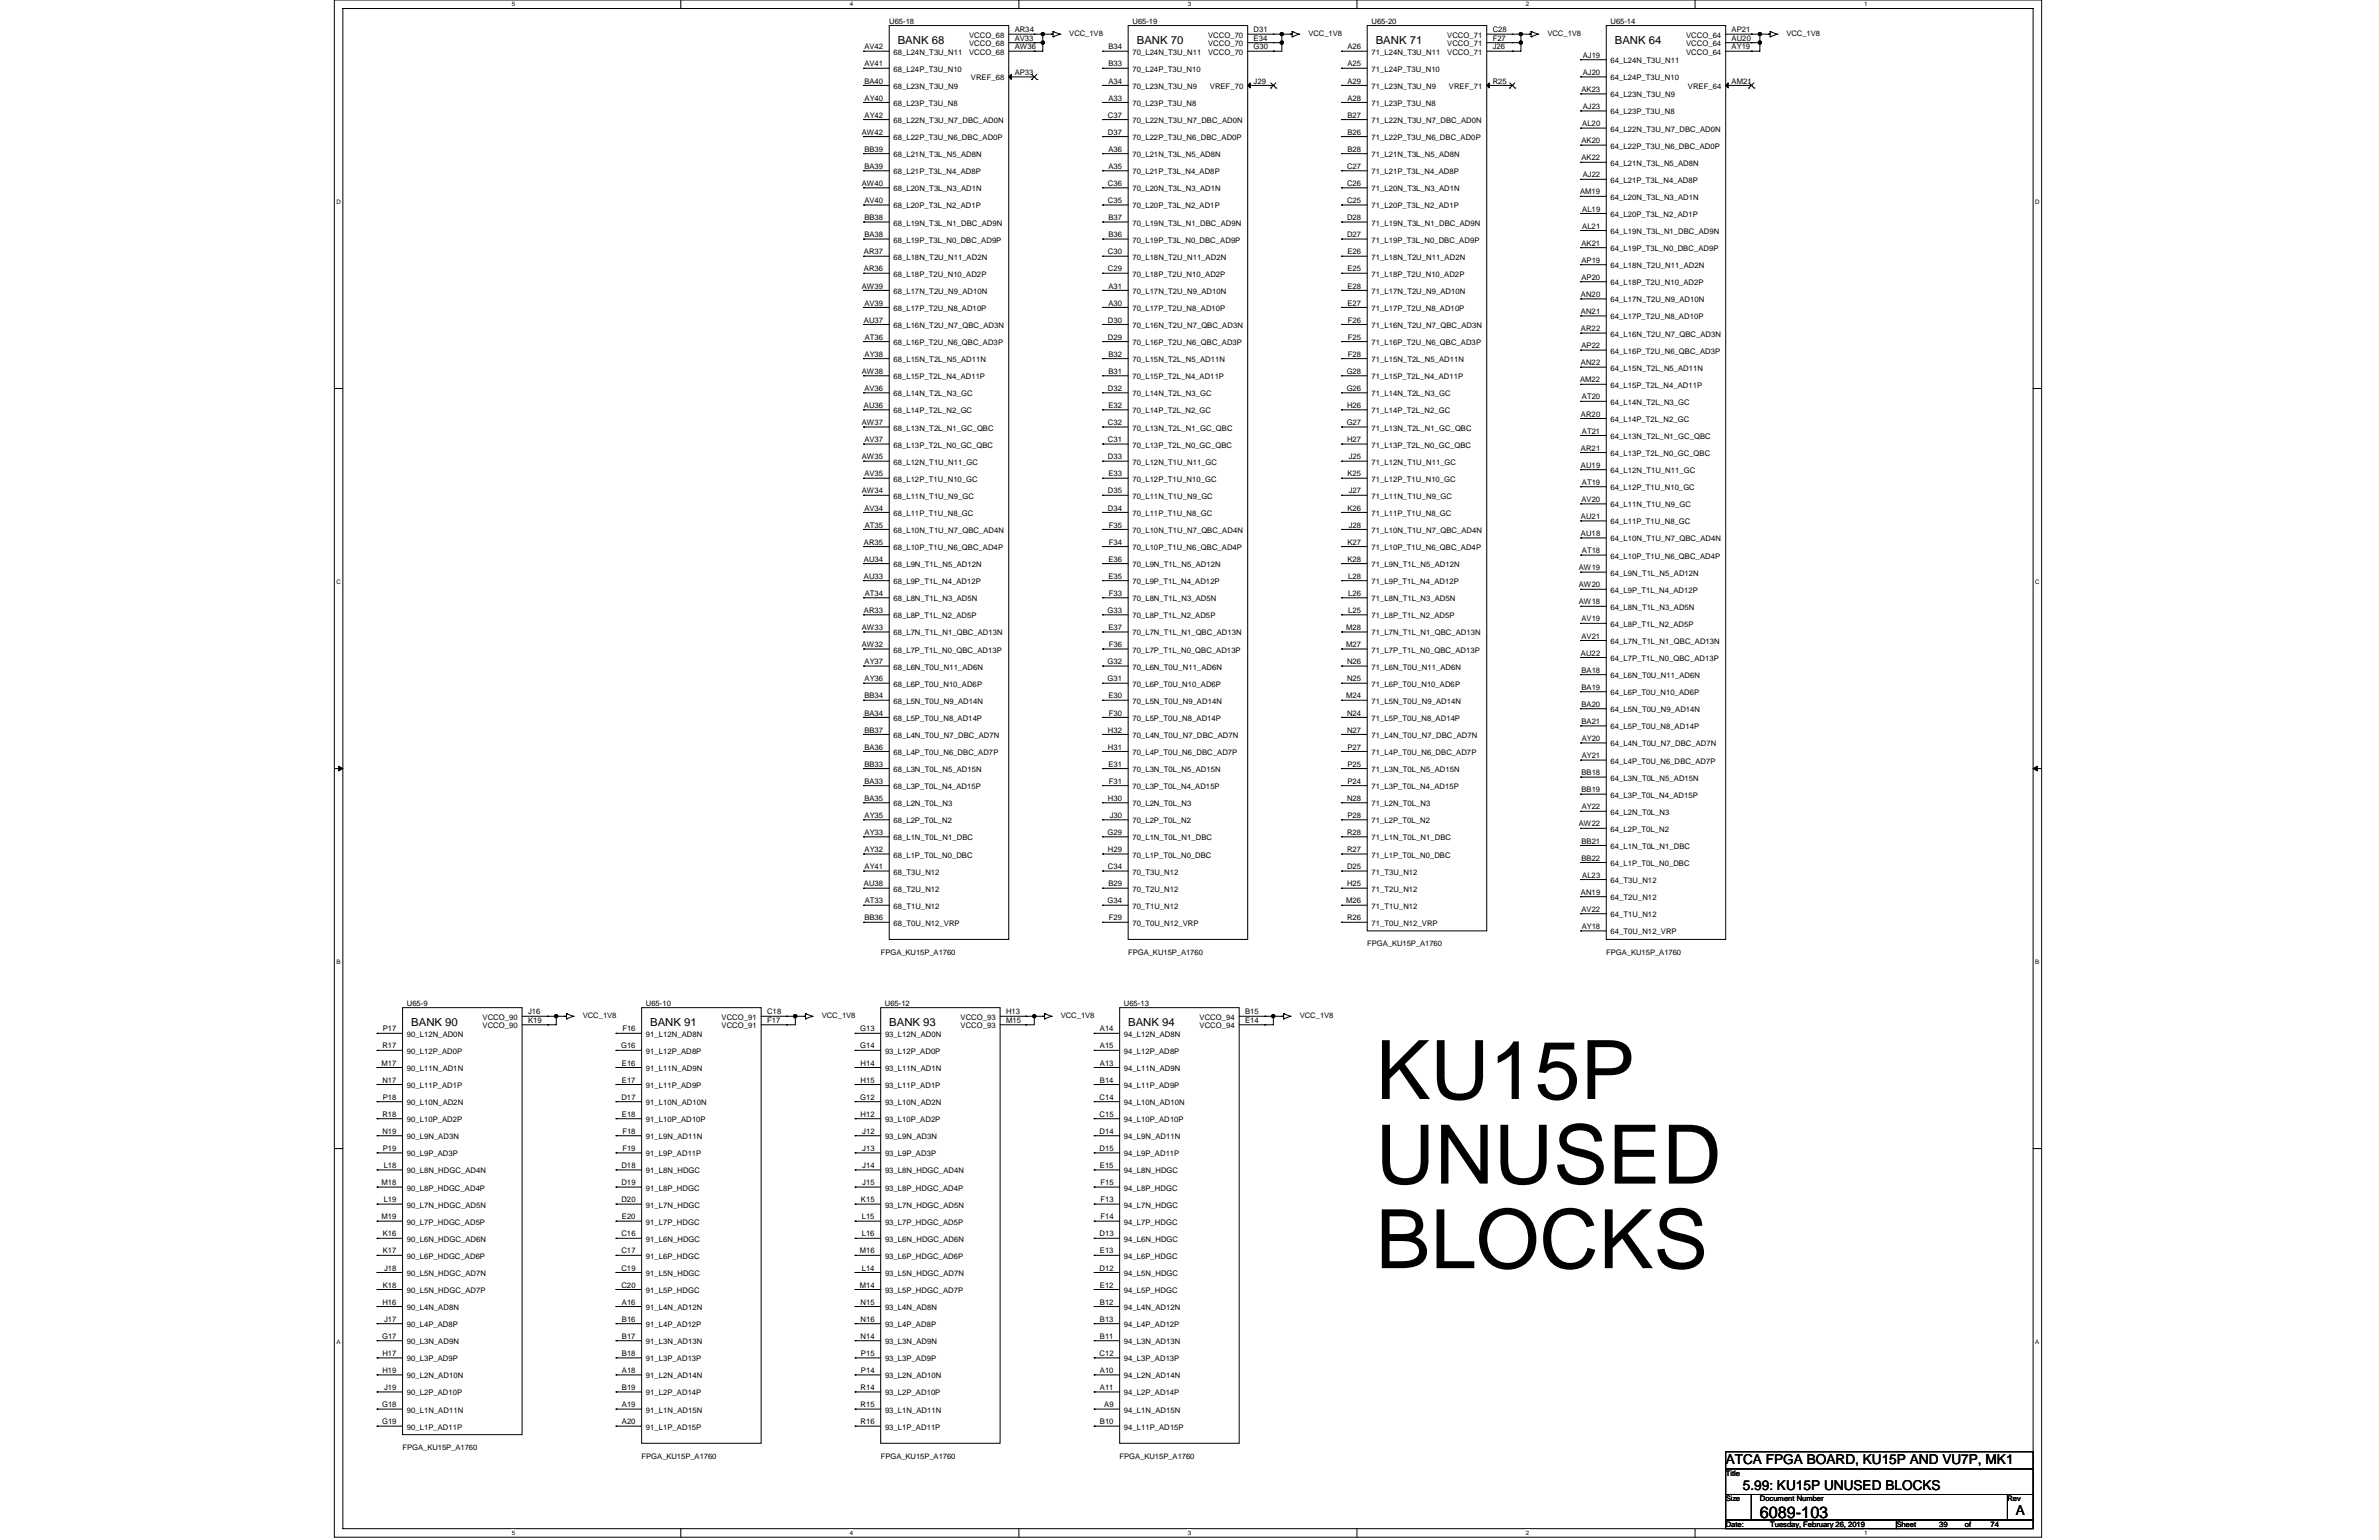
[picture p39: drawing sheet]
<svg xmlns="http://www.w3.org/2000/svg" width="432mm" height="279mm" viewBox="0 0 432 279" stroke-linecap="round" stroke-linejoin="round" font-family="sans-serif">
<defs><g id="words">
<g font-size="14.9">
<text x="249.7" y="199.4">KU15P</text>
<text x="249.7" y="214.7">UNUSED</text>
<text x="249.7" y="230.1">BLOCKS</text>
</g>
<text font-size="2.9" x="319.4" y="275.3">6089-103</text>
<g font-size="2.5">
<text x="313.2" y="265.6">ATCA FPGA BOARD, KU15P AND VU7P, MK1</text>
<text x="316.3" y="270.3">5.99: KU15P UNUSED BLOCKS</text>
<text x="365.9" y="274.9">A</text>
</g>
<g font-size="2">
<text x="162.9" y="8">BANK 68</text>
<text x="206.3" y="8">BANK 70</text>
<text x="249.7" y="8">BANK 71</text>
<text x="293.1" y="8">BANK 64</text>
<text x="74.6" y="186.2">BANK 90</text>
<text x="118" y="186.2">BANK 91</text>
<text x="161.4" y="186.2">BANK 93</text>
<text x="204.8" y="186.2">BANK 94</text>
</g>
<g font-size="1.4">
<text x="161.4" y="4.3">U65-18</text>
<text x="184.2" y="5.9">AR34</text>
<text x="205.5" y="4.3">U65-19</text>
<text x="227.5" y="5.9">D31</text>
<text x="248.9" y="4.3">U65-20</text>
<text x="270.9" y="5.9">C28</text>
<text x="292.3" y="4.3">U65-14</text>
<text x="314.3" y="5.9">AP21</text>
<text x="156.9" y="9">AV42</text>
<text x="162.2" y="9.9">68_L24N_T3U_N11</text>
<text x="175.9" y="6.8">VCCO_68</text>
<text x="175.9" y="8.4">VCCO_68</text>
<text x="175.9" y="9.9">VCCO_68</text>
<text x="184.2" y="7.4">AV33</text>
<text x="184.2" y="9">AW36</text>
<text x="194.1" y="6.5">VCC_1V8</text>
<text x="201.2" y="9">B34</text>
<text x="205.5" y="9.9">70_L24N_T3U_N11</text>
<text x="219.3" y="6.8">VCCO_70</text>
<text x="219.3" y="8.4">VCCO_70</text>
<text x="219.3" y="9.9">VCCO_70</text>
<text x="227.5" y="7.4">E34</text>
<text x="227.5" y="9">G30</text>
<text x="237.5" y="6.5">VCC_1V8</text>
<text x="244.6" y="9">A26</text>
<text x="248.9" y="9.9">71_L24N_T3U_N11</text>
<text x="262.7" y="6.8">VCCO_71</text>
<text x="262.7" y="8.4">VCCO_71</text>
<text x="262.7" y="9.9">VCCO_71</text>
<text x="270.9" y="7.4">F27</text>
<text x="270.9" y="9">J26</text>
<text x="280.9" y="6.5">VCC_1V8</text>
<text x="287.3" y="10.5">AJ19</text>
<text x="292.3" y="11.5">64_L24N_T3U_N11</text>
<text x="306" y="6.8">VCCO_64</text>
<text x="306" y="8.4">VCCO_64</text>
<text x="306" y="9.9">VCCO_64</text>
<text x="314.3" y="7.4">AU20</text>
<text x="314.3" y="9">AY19</text>
<text x="324.2" y="6.5">VCC_1V8</text>
<text x="156.9" y="12">AV41</text>
<text x="156.9" y="15.2">BA40</text>
<text x="162.2" y="13">68_L24P_T3U_N10</text>
<text x="162.2" y="16.1">68_L23N_T3U_N9</text>
<text x="176.2" y="14.6">VREF_68</text>
<text x="184.2" y="13.6">AP33</text>
<text x="201.2" y="12">B33</text>
<text x="201.2" y="15.2">A34</text>
<text x="205.5" y="13">70_L24P_T3U_N10</text>
<text x="205.5" y="16.1">70_L23N_T3U_N9</text>
<text x="219.6" y="16.1">VREF_70</text>
<text x="227.5" y="15.2">J29</text>
<text x="244.6" y="12">A25</text>
<text x="244.6" y="15.2">A29</text>
<text x="248.9" y="13">71_L24P_T3U_N10</text>
<text x="248.9" y="16.1">71_L23N_T3U_N9</text>
<text x="263" y="16.1">VREF_71</text>
<text x="270.9" y="15.2">R25</text>
<text x="287" y="16.7">AK23</text>
<text x="287.3" y="13.6">AJ20</text>
<text x="292.3" y="17.7">64_L23N_T3U_N9</text>
<text x="292.3" y="14.6">64_L24P_T3U_N10</text>
<text x="306.4" y="16.1">VREF_64</text>
<text x="314.3" y="15.2">AM21</text>
<text x="156.9" y="18.2">AY40</text>
<text x="156.9" y="21.4">AY42</text>
<text x="162.2" y="19.2">68_L23P_T3U_N8</text>
<text x="162.2" y="22.3">68_L22N_T3U_N7_DBC_AD0N</text>
<text x="201.1" y="21.4">C37</text>
<text x="201.2" y="18.2">A33</text>
<text x="205.5" y="19.2">70_L23P_T3U_N8</text>
<text x="205.5" y="22.3">70_L22N_T3U_N7_DBC_AD0N</text>
<text x="244.6" y="18.2">A28</text>
<text x="244.6" y="21.4">B27</text>
<text x="248.9" y="19.2">71_L23P_T3U_N8</text>
<text x="248.9" y="22.3">71_L22N_T3U_N7_DBC_AD0N</text>
<text x="287.2" y="22.9">AL20</text>
<text x="287.3" y="19.8">AJ23</text>
<text x="292.3" y="23.9">64_L22N_T3U_N7_DBC_AD0N</text>
<text x="292.3" y="20.8">64_L23P_T3U_N8</text>
<text x="156.4" y="24.4">AW42</text>
<text x="156.9" y="27.5">BB39</text>
<text x="162.2" y="25.4">68_L22P_T3U_N6_DBC_AD0P</text>
<text x="162.2" y="28.5">68_L21N_T3L_N5_AD8N</text>
<text x="201.1" y="24.4">D37</text>
<text x="201.2" y="27.5">A36</text>
<text x="205.5" y="25.4">70_L22P_T3U_N6_DBC_AD0P</text>
<text x="205.5" y="28.5">70_L21N_T3L_N5_AD8N</text>
<text x="244.6" y="24.4">B26</text>
<text x="244.6" y="27.5">B28</text>
<text x="248.9" y="25.4">71_L22P_T3U_N6_DBC_AD0P</text>
<text x="248.9" y="28.5">71_L21N_T3L_N5_AD8N</text>
<text x="287" y="29.1">AK22</text>
<text x="287" y="26">AK20</text>
<text x="292.3" y="27">64_L22P_T3U_N6_DBC_AD0P</text>
<text x="156.4" y="33.7">AW40</text>
<text x="156.9" y="30.6">BA39</text>
<text x="162.2" y="31.6">68_L21P_T3L_N4_AD8P</text>
<text x="162.2" y="34.7">68_L20N_T3L_N3_AD1N</text>
<text x="201.1" y="33.7">C36</text>
<text x="201.2" y="30.6">A35</text>
<text x="205.5" y="31.6">70_L21P_T3L_N4_AD8P</text>
<text x="205.5" y="34.7">70_L20N_T3L_N3_AD1N</text>
<text x="244.5" y="30.6">C27</text>
<text x="244.5" y="33.7">C26</text>
<text x="248.9" y="31.6">71_L21P_T3L_N4_AD8P</text>
<text x="248.9" y="34.7">71_L20N_T3L_N3_AD1N</text>
<text x="286.8" y="35.3">AM19</text>
<text x="287.3" y="32.2">AJ22</text>
<text x="292.3" y="30.1">64_L21N_T3L_N5_AD8N</text>
<text x="292.3" y="33.2">64_L21P_T3L_N4_AD8P</text>
<text x="156.9" y="36.9">AV40</text>
<text x="156.9" y="39.9">BB38</text>
<text x="162.2" y="37.8">68_L20P_T3L_N2_AD1P</text>
<text x="162.2" y="40.9">68_L19N_T3L_N1_DBC_AD9N</text>
<text x="201.1" y="36.9">C35</text>
<text x="201.2" y="39.9">B37</text>
<text x="205.5" y="37.8">70_L20P_T3L_N2_AD1P</text>
<text x="205.5" y="40.9">70_L19N_T3L_N1_DBC_AD9N</text>
<text x="244.5" y="36.9">C25</text>
<text x="244.5" y="39.9">D28</text>
<text x="248.9" y="37.8">71_L20P_T3L_N2_AD1P</text>
<text x="248.9" y="40.9">71_L19N_T3L_N1_DBC_AD9N</text>
<text x="287.2" y="41.5">AL21</text>
<text x="287.2" y="38.4">AL19</text>
<text x="292.3" y="36.3">64_L20N_T3L_N3_AD1N</text>
<text x="292.3" y="39.4">64_L20P_T3L_N2_AD1P</text>
<text x="156.8" y="46.1">AR37</text>
<text x="156.9" y="43">BA38</text>
<text x="162.2" y="44">68_L19P_T3L_N0_DBC_AD9P</text>
<text x="162.2" y="47.1">68_L18N_T2U_N11_AD2N</text>
<text x="201.1" y="46.1">C30</text>
<text x="201.2" y="43">B36</text>
<text x="205.5" y="44">70_L19P_T3L_N0_DBC_AD9P</text>
<text x="205.5" y="47.1">70_L18N_T2U_N11_AD2N</text>
<text x="244.5" y="43">D27</text>
<text x="244.6" y="46.1">E26</text>
<text x="248.9" y="44">71_L19P_T3L_N0_DBC_AD9P</text>
<text x="248.9" y="47.1">71_L18N_T2U_N11_AD2N</text>
<text x="287" y="47.7">AP19</text>
<text x="287" y="44.6">AK21</text>
<text x="292.3" y="42.5">64_L19N_T3L_N1_DBC_AD9N</text>
<text x="292.3" y="45.6">64_L19P_T3L_N0_DBC_AD9P</text>
<text x="156.4" y="52.3">AW39</text>
<text x="156.8" y="49.2">AR36</text>
<text x="162.2" y="50.2">68_L18P_T2U_N10_AD2P</text>
<text x="162.2" y="53.3">68_L17N_T2U_N9_AD10N</text>
<text x="201.1" y="49.2">C29</text>
<text x="201.2" y="52.3">A31</text>
<text x="205.5" y="50.2">70_L18P_T2U_N10_AD2P</text>
<text x="205.5" y="53.3">70_L17N_T2U_N9_AD10N</text>
<text x="244.6" y="49.2">E25</text>
<text x="244.6" y="52.3">E28</text>
<text x="248.9" y="50.2">71_L18P_T2U_N10_AD2P</text>
<text x="248.9" y="53.3">71_L17N_T2U_N9_AD10N</text>
<text x="287" y="53.9">AN20</text>
<text x="287" y="50.8">AP20</text>
<text x="292.3" y="48.7">64_L18N_T2U_N11_AD2N</text>
<text x="292.3" y="51.8">64_L18P_T2U_N10_AD2P</text>
<text x="156.8" y="58.5">AU37</text>
<text x="156.9" y="55.4">AV39</text>
<text x="162.2" y="56.4">68_L17P_T2U_N8_AD10P</text>
<text x="162.2" y="59.5">68_L16N_T2U_N7_QBC_AD3N</text>
<text x="201.1" y="58.5">D30</text>
<text x="201.2" y="55.4">A30</text>
<text x="205.5" y="56.4">70_L17P_T2U_N8_AD10P</text>
<text x="205.5" y="59.5">70_L16N_T2U_N7_QBC_AD3N</text>
<text x="244.6" y="55.4">E27</text>
<text x="244.7" y="58.5">F26</text>
<text x="248.9" y="56.4">71_L17P_T2U_N8_AD10P</text>
<text x="248.9" y="59.5">71_L16N_T2U_N7_QBC_AD3N</text>
<text x="287" y="57">AN21</text>
<text x="292.3" y="54.9">64_L17N_T2U_N9_AD10N</text>
<text x="292.3" y="58">64_L17P_T2U_N8_AD10P</text>
<text x="156.9" y="64.7">AY38</text>
<text x="157" y="61.6">AT36</text>
<text x="162.2" y="62.6">68_L16P_T2U_N6_QBC_AD3P</text>
<text x="162.2" y="65.7">68_L15N_T2L_N5_AD11N</text>
<text x="201.1" y="61.6">D29</text>
<text x="201.2" y="64.7">B32</text>
<text x="205.5" y="62.6">70_L16P_T2U_N6_QBC_AD3P</text>
<text x="205.5" y="65.7">70_L15N_T2L_N5_AD11N</text>
<text x="244.7" y="61.6">F25</text>
<text x="244.7" y="64.7">F28</text>
<text x="248.9" y="62.6">71_L16P_T2U_N6_QBC_AD3P</text>
<text x="248.9" y="65.7">71_L15N_T2L_N5_AD11N</text>
<text x="287" y="60.1">AR22</text>
<text x="287" y="63.2">AP22</text>
<text x="292.3" y="61.1">64_L16N_T2U_N7_QBC_AD3N</text>
<text x="292.3" y="64.2">64_L16P_T2U_N6_QBC_AD3P</text>
<text x="156.4" y="67.8">AW38</text>
<text x="156.9" y="70.9">AV36</text>
<text x="162.2" y="68.8">68_L15P_T2L_N4_AD11P</text>
<text x="162.2" y="71.9">68_L14N_T2L_N3_GC</text>
<text x="201.1" y="70.9">D32</text>
<text x="201.2" y="67.8">B31</text>
<text x="205.5" y="68.8">70_L15P_T2L_N4_AD11P</text>
<text x="205.5" y="71.9">70_L14N_T2L_N3_GC</text>
<text x="244.4" y="67.8">G28</text>
<text x="244.4" y="70.9">G26</text>
<text x="248.9" y="68.8">71_L15P_T2L_N4_AD11P</text>
<text x="248.9" y="71.9">71_L14N_T2L_N3_GC</text>
<text x="286.8" y="69.4">AM22</text>
<text x="287" y="66.3">AN22</text>
<text x="292.3" y="67.2">64_L15N_T2L_N5_AD11N</text>
<text x="292.3" y="70.4">64_L15P_T2L_N4_AD11P</text>
<text x="156.4" y="77.1">AW37</text>
<text x="156.8" y="74">AU36</text>
<text x="162.2" y="75">68_L14P_T2L_N2_GC</text>
<text x="201.1" y="77.1">C32</text>
<text x="201.2" y="74">E32</text>
<text x="205.5" y="75">70_L14P_T2L_N2_GC</text>
<text x="244.4" y="77.1">G27</text>
<text x="244.5" y="74">H26</text>
<text x="248.9" y="75">71_L14P_T2L_N2_GC</text>
<text x="287" y="75.6">AR20</text>
<text x="287.1" y="72.5">AT20</text>
<text x="292.3" y="73.4">64_L14N_T2L_N3_GC</text>
<text x="292.3" y="76.6">64_L14P_T2L_N2_GC</text>
<text x="156.4" y="83.3">AW35</text>
<text x="156.9" y="80.2">AV37</text>
<text x="162.2" y="78.1">68_L13N_T2L_N1_GC_QBC</text>
<text x="162.2" y="81.2">68_L13P_T2L_N0_GC_QBC</text>
<text x="201.1" y="80.2">C31</text>
<text x="201.1" y="83.3">D33</text>
<text x="205.5" y="78.1">70_L13N_T2L_N1_GC_QBC</text>
<text x="205.5" y="81.2">70_L13P_T2L_N0_GC_QBC</text>
<text x="244.5" y="80.2">H27</text>
<text x="244.8" y="83.3">J25</text>
<text x="248.9" y="78.1">71_L13N_T2L_N1_GC_QBC</text>
<text x="248.9" y="81.2">71_L13P_T2L_N0_GC_QBC</text>
<text x="287" y="81.8">AR21</text>
<text x="287.1" y="78.7">AT21</text>
<text x="292.3" y="79.7">64_L13N_T2L_N1_GC_QBC</text>
<text x="292.3" y="82.7">64_L13P_T2L_N0_GC_QBC</text>
<text x="156.4" y="89.5">AW34</text>
<text x="156.9" y="86.4">AV35</text>
<text x="162.2" y="84.3">68_L12N_T1U_N11_GC</text>
<text x="162.2" y="87.4">68_L12P_T1U_N10_GC</text>
<text x="201.1" y="89.5">D35</text>
<text x="201.2" y="86.4">E33</text>
<text x="205.5" y="84.3">70_L12N_T1U_N11_GC</text>
<text x="205.5" y="87.4">70_L12P_T1U_N10_GC</text>
<text x="244.6" y="86.4">K25</text>
<text x="244.8" y="89.5">J27</text>
<text x="248.9" y="84.3">71_L12N_T1U_N11_GC</text>
<text x="248.9" y="87.4">71_L12P_T1U_N10_GC</text>
<text x="287" y="84.9">AU19</text>
<text x="287.1" y="88">AT19</text>
<text x="292.3" y="85.9">64_L12N_T1U_N11_GC</text>
<text x="292.3" y="88.9">64_L12P_T1U_N10_GC</text>
<text x="156.9" y="92.6">AV34</text>
<text x="157" y="95.7">AT35</text>
<text x="162.2" y="90.5">68_L11N_T1U_N9_GC</text>
<text x="162.2" y="93.6">68_L11P_T1U_N8_GC</text>
<text x="201.1" y="92.6">D34</text>
<text x="201.3" y="95.7">F35</text>
<text x="205.5" y="90.5">70_L11N_T1U_N9_GC</text>
<text x="205.5" y="93.6">70_L11P_T1U_N8_GC</text>
<text x="244.6" y="92.6">K26</text>
<text x="244.8" y="95.7">J28</text>
<text x="248.9" y="90.5">71_L11N_T1U_N9_GC</text>
<text x="248.9" y="93.6">71_L11P_T1U_N8_GC</text>
<text x="287" y="94.2">AU21</text>
<text x="287" y="91.1">AV20</text>
<text x="292.3" y="92.1">64_L11N_T1U_N9_GC</text>
<text x="292.3" y="95.1">64_L11P_T1U_N8_GC</text>
<text x="156.8" y="98.8">AR35</text>
<text x="156.8" y="101.9">AU34</text>
<text x="162.2" y="96.7">68_L10N_T1U_N7_QBC_AD4N</text>
<text x="162.2" y="99.8">68_L10P_T1U_N6_QBC_AD4P</text>
<text x="201.2" y="101.9">E36</text>
<text x="201.3" y="98.8">F34</text>
<text x="205.5" y="96.7">70_L10N_T1U_N7_QBC_AD4N</text>
<text x="205.5" y="99.8">70_L10P_T1U_N6_QBC_AD4P</text>
<text x="244.6" y="98.8">K27</text>
<text x="244.6" y="101.9">K28</text>
<text x="248.9" y="96.7">71_L10N_T1U_N7_QBC_AD4N</text>
<text x="248.9" y="99.8">71_L10P_T1U_N6_QBC_AD4P</text>
<text x="287" y="97.3">AU18</text>
<text x="287.1" y="100.4">AT18</text>
<text x="292.3" y="98.2">64_L10N_T1U_N7_QBC_AD4N</text>
<text x="292.3" y="101.3">64_L10P_T1U_N6_QBC_AD4P</text>
<text x="156.8" y="105">AU33</text>
<text x="162.2" y="102.9">68_L9N_T1L_N5_AD12N</text>
<text x="162.2" y="106">68_L9P_T1L_N4_AD12P</text>
<text x="201.2" y="105">E35</text>
<text x="205.5" y="102.9">70_L9N_T1L_N5_AD12N</text>
<text x="205.5" y="106">70_L9P_T1L_N4_AD12P</text>
<text x="244.7" y="105">L28</text>
<text x="248.9" y="102.9">71_L9N_T1L_N5_AD12N</text>
<text x="248.9" y="106">71_L9P_T1L_N4_AD12P</text>
<text x="286.6" y="103.5">AW19</text>
<text x="286.6" y="106.6">AW20</text>
<text x="292.3" y="104.4">64_L9N_T1L_N5_AD12N</text>
<text x="292.3" y="107.5">64_L9P_T1L_N4_AD12P</text>
<text x="156.8" y="111.2">AR33</text>
<text x="157" y="108.1">AT34</text>
<text x="162.2" y="109.1">68_L8N_T1L_N3_AD5N</text>
<text x="162.2" y="112.2">68_L8P_T1L_N2_AD5P</text>
<text x="201" y="111.2">G33</text>
<text x="201.3" y="108.1">F33</text>
<text x="205.5" y="109.1">70_L8N_T1L_N3_AD5N</text>
<text x="205.5" y="112.2">70_L8P_T1L_N2_AD5P</text>
<text x="244.7" y="108.1">L26</text>
<text x="244.7" y="111.2">L25</text>
<text x="248.9" y="109.1">71_L8N_T1L_N3_AD5N</text>
<text x="248.9" y="112.2">71_L8P_T1L_N2_AD5P</text>
<text x="286.6" y="109.7">AW18</text>
<text x="287" y="112.8">AV19</text>
<text x="292.3" y="110.6">64_L8N_T1L_N3_AD5N</text>
<text x="292.3" y="113.7">64_L8P_T1L_N2_AD5P</text>
<text x="156.4" y="114.3">AW33</text>
<text x="156.4" y="117.4">AW32</text>
<text x="162.2" y="115.3">68_L7N_T1L_N1_QBC_AD13N</text>
<text x="162.2" y="118.4">68_L7P_T1L_N0_QBC_AD13P</text>
<text x="201.2" y="114.3">E37</text>
<text x="201.3" y="117.4">F36</text>
<text x="205.5" y="115.3">70_L7N_T1L_N1_QBC_AD13N</text>
<text x="205.5" y="118.4">70_L7P_T1L_N0_QBC_AD13P</text>
<text x="244.3" y="114.3">M28</text>
<text x="244.3" y="117.4">M27</text>
<text x="248.9" y="115.3">71_L7N_T1L_N1_QBC_AD13N</text>
<text x="248.9" y="118.4">71_L7P_T1L_N0_QBC_AD13P</text>
<text x="287" y="119">AU22</text>
<text x="287" y="115.9">AV21</text>
<text x="292.3" y="116.8">64_L7N_T1L_N1_QBC_AD13N</text>
<text x="292.3" y="119.9">64_L7P_T1L_N0_QBC_AD13P</text>
<text x="156.9" y="120.5">AY37</text>
<text x="156.9" y="123.6">AY36</text>
<text x="162.2" y="121.5">68_L6N_T0U_N11_AD6N</text>
<text x="162.2" y="124.6">68_L6P_T0U_N10_AD6P</text>
<text x="201" y="120.5">G32</text>
<text x="201" y="123.6">G31</text>
<text x="205.5" y="121.5">70_L6N_T0U_N11_AD6N</text>
<text x="205.5" y="124.6">70_L6P_T0U_N10_AD6P</text>
<text x="244.5" y="120.5">N26</text>
<text x="244.5" y="123.6">N25</text>
<text x="248.9" y="121.5">71_L6N_T0U_N11_AD6N</text>
<text x="248.9" y="124.6">71_L6P_T0U_N10_AD6P</text>
<text x="287" y="122.1">BA18</text>
<text x="287" y="125.2">BA19</text>
<text x="292.3" y="123">64_L6N_T0U_N11_AD6N</text>
<text x="156.9" y="126.7">BB34</text>
<text x="156.9" y="129.8">BA34</text>
<text x="162.2" y="127.7">68_L5N_T0U_N9_AD14N</text>
<text x="162.2" y="130.8">68_L5P_T0U_N8_AD14P</text>
<text x="201.2" y="126.7">E30</text>
<text x="201.3" y="129.8">F30</text>
<text x="205.5" y="127.7">70_L5N_T0U_N9_AD14N</text>
<text x="205.5" y="130.8">70_L5P_T0U_N8_AD14P</text>
<text x="244.3" y="126.7">M24</text>
<text x="244.5" y="129.8">N24</text>
<text x="248.9" y="127.7">71_L5N_T0U_N9_AD14N</text>
<text x="248.9" y="130.8">71_L5P_T0U_N8_AD14P</text>
<text x="287" y="128.2">BA20</text>
<text x="287" y="131.4">BA21</text>
<text x="292.3" y="129.2">64_L5N_T0U_N9_AD14N</text>
<text x="292.3" y="126.1">64_L6P_T0U_N10_AD6P</text>
<text x="156.9" y="132.9">BB37</text>
<text x="156.9" y="136">BA36</text>
<text x="162.2" y="133.9">68_L4N_T0U_N7_DBC_AD7N</text>
<text x="162.2" y="137">68_L4P_T0U_N6_DBC_AD7P</text>
<text x="201.1" y="132.9">H32</text>
<text x="201.1" y="136">H31</text>
<text x="205.5" y="133.9">70_L4N_T0U_N7_DBC_AD7N</text>
<text x="205.5" y="137">70_L4P_T0U_N6_DBC_AD7P</text>
<text x="244.5" y="132.9">N27</text>
<text x="244.6" y="136">P27</text>
<text x="248.9" y="133.9">71_L4N_T0U_N7_DBC_AD7N</text>
<text x="248.9" y="137">71_L4P_T0U_N6_DBC_AD7P</text>
<text x="287.1" y="134.5">AY20</text>
<text x="287.1" y="137.6">AY21</text>
<text x="292.3" y="135.4">64_L4N_T0U_N7_DBC_AD7N</text>
<text x="292.3" y="132.3">64_L5P_T0U_N8_AD14P</text>
<text x="156.9" y="139.1">BB33</text>
<text x="156.9" y="142.2">BA33</text>
<text x="162.2" y="140.1">68_L3N_T0L_N5_AD15N</text>
<text x="162.2" y="143.2">68_L3P_T0L_N4_AD15P</text>
<text x="201.2" y="139.1">E31</text>
<text x="201.3" y="142.2">F31</text>
<text x="205.5" y="140.1">70_L3N_T0L_N5_AD15N</text>
<text x="205.5" y="143.2">70_L3P_T0L_N4_AD15P</text>
<text x="244.6" y="139.1">P25</text>
<text x="244.6" y="142.2">P24</text>
<text x="248.9" y="140.1">71_L3N_T0L_N5_AD15N</text>
<text x="248.9" y="143.2">71_L3P_T0L_N4_AD15P</text>
<text x="287" y="140.7">BB18</text>
<text x="287" y="143.7">BB19</text>
<text x="292.3" y="141.6">64_L3N_T0L_N5_AD15N</text>
<text x="292.3" y="138.5">64_L4P_T0U_N6_DBC_AD7P</text>
<text x="156.9" y="145.3">BA35</text>
<text x="156.9" y="148.4">AY35</text>
<text x="162.2" y="146.3">68_L2N_T0L_N3</text>
<text x="162.2" y="149.4">68_L2P_T0L_N2</text>
<text x="201.1" y="145.3">H30</text>
<text x="201.4" y="148.4">J30</text>
<text x="205.5" y="146.3">70_L2N_T0L_N3</text>
<text x="205.5" y="149.4">70_L2P_T0L_N2</text>
<text x="244.5" y="145.3">N28</text>
<text x="244.6" y="148.4">P28</text>
<text x="248.9" y="146.3">71_L2N_T0L_N3</text>
<text x="248.9" y="149.4">71_L2P_T0L_N2</text>
<text x="286.6" y="149.9">AW22</text>
<text x="287.1" y="146.9">AY22</text>
<text x="292.3" y="147.8">64_L2N_T0L_N3</text>
<text x="292.3" y="144.7">64_L3P_T0L_N4_AD15P</text>
<text x="156.9" y="151.5">AY33</text>
<text x="156.9" y="154.6">AY32</text>
<text x="162.2" y="152.5">68_L1N_T0L_N1_DBC</text>
<text x="162.2" y="155.6">68_L1P_T0L_N0_DBC</text>
<text x="201" y="151.5">G29</text>
<text x="201.1" y="154.6">H29</text>
<text x="205.5" y="152.5">70_L1N_T0L_N1_DBC</text>
<text x="205.5" y="155.6">70_L1P_T0L_N0_DBC</text>
<text x="244.5" y="151.5">R28</text>
<text x="244.5" y="154.6">R27</text>
<text x="248.9" y="152.5">71_L1N_T0L_N1_DBC</text>
<text x="248.9" y="155.6">71_L1P_T0L_N0_DBC</text>
<text x="287" y="153.1">BB21</text>
<text x="292.3" y="154">64_L1N_T0L_N1_DBC</text>
<text x="292.3" y="150.9">64_L2P_T0L_N2</text>
<text x="156.8" y="160.8">AU38</text>
<text x="156.9" y="157.7">AY41</text>
<text x="162.2" y="158.7">68_T3U_N12</text>
<text x="162.2" y="161.8">68_T2U_N12</text>
<text x="201.1" y="157.7">C34</text>
<text x="201.2" y="160.8">B29</text>
<text x="205.5" y="158.7">70_T3U_N12</text>
<text x="205.5" y="161.8">70_T2U_N12</text>
<text x="244.5" y="157.7">D25</text>
<text x="244.5" y="160.8">H25</text>
<text x="248.9" y="158.7">71_T3U_N12</text>
<text x="248.9" y="161.8">71_T2U_N12</text>
<text x="287" y="156.1">BB22</text>
<text x="287.2" y="159.2">AL23</text>
<text x="292.3" y="157.1">64_L1P_T0L_N0_DBC</text>
<text x="292.3" y="160.2">64_T3U_N12</text>
<text x="156.9" y="167">BB36</text>
<text x="157" y="163.9">AT33</text>
<text x="162.2" y="164.9">68_T1U_N12</text>
<text x="162.2" y="168">68_T0U_N12_VRP</text>
<text x="201" y="163.9">G34</text>
<text x="201.3" y="167">F29</text>
<text x="205.5" y="164.9">70_T1U_N12</text>
<text x="205.5" y="168">70_T0U_N12_VRP</text>
<text x="244.3" y="163.9">M26</text>
<text x="244.5" y="167">R26</text>
<text x="248.9" y="164.9">71_T1U_N12</text>
<text x="248.9" y="168">71_T0U_N12_VRP</text>
<text x="287" y="162.3">AN19</text>
<text x="287" y="165.4">AV22</text>
<text x="292.3" y="166.4">64_T1U_N12</text>
<text x="292.3" y="163.3">64_T2U_N12</text>
<text x="159.9" y="173.2">FPGA_KU15P_A1760</text>
<text x="204.8" y="173.2">FPGA_KU15P_A1760</text>
<text x="248.2" y="171.7">FPGA_KU15P_A1760</text>
<text x="287.1" y="168.6">AY18</text>
<text x="291.5" y="173.2">FPGA_KU15P_A1760</text>
<text x="292.3" y="169.5">64_T0U_N12_VRP</text>
<text x="73.9" y="182.5">U65-9</text>
<text x="87.6" y="185">VCCO_90</text>
<text x="95.8" y="184">J16</text>
<text x="95.8" y="185.6">K19</text>
<text x="105.8" y="184.7">VCC_1V8</text>
<text x="117.2" y="182.5">U65-10</text>
<text x="131" y="185">VCCO_91</text>
<text x="139.2" y="184">C18</text>
<text x="139.2" y="185.6">F17</text>
<text x="149.2" y="184.7">VCC_1V8</text>
<text x="160.6" y="182.5">U65-12</text>
<text x="174.3" y="185">VCCO_93</text>
<text x="182.6" y="184">H13</text>
<text x="182.6" y="185.6">M15</text>
<text x="192.5" y="184.7">VCC_1V8</text>
<text x="204" y="182.5">U65-13</text>
<text x="217.7" y="185">VCCO_94</text>
<text x="226" y="184">B15</text>
<text x="226" y="185.6">E14</text>
<text x="235.9" y="184.7">VCC_1V8</text>
<text x="69.4" y="190.2">R17</text>
<text x="69.5" y="187.1">P17</text>
<text x="73.9" y="188.1">90_L12N_AD0N</text>
<text x="73.9" y="191.2">90_L12P_AD0P</text>
<text x="87.6" y="186.6">VCCO_90</text>
<text x="112.7" y="190.2">G16</text>
<text x="113" y="187.1">F16</text>
<text x="117.2" y="188.1">91_L12N_AD8N</text>
<text x="117.2" y="191.2">91_L12P_AD8P</text>
<text x="131" y="186.6">VCCO_91</text>
<text x="156.1" y="187.1">G13</text>
<text x="156.1" y="190.2">G14</text>
<text x="160.6" y="188.1">93_L12N_AD0N</text>
<text x="160.6" y="191.2">93_L12P_AD0P</text>
<text x="174.3" y="186.6">VCCO_93</text>
<text x="199.6" y="187.1">A14</text>
<text x="199.6" y="190.2">A15</text>
<text x="204" y="188.1">94_L12N_AD8N</text>
<text x="204" y="191.2">94_L12P_AD8P</text>
<text x="217.7" y="186.6">VCCO_94</text>
<text x="69.3" y="193.3">M17</text>
<text x="69.4" y="196.4">N17</text>
<text x="73.9" y="194.3">90_L11N_AD1N</text>
<text x="73.9" y="197.4">90_L11P_AD1P</text>
<text x="112.9" y="193.3">E16</text>
<text x="112.9" y="196.4">E17</text>
<text x="117.2" y="194.3">91_L11N_AD9N</text>
<text x="117.2" y="197.4">91_L11P_AD9P</text>
<text x="156.2" y="193.3">H14</text>
<text x="156.2" y="196.4">H15</text>
<text x="160.6" y="194.3">93_L11N_AD1N</text>
<text x="160.6" y="197.4">93_L11P_AD1P</text>
<text x="199.6" y="193.3">A13</text>
<text x="199.6" y="196.4">B14</text>
<text x="204" y="194.3">94_L11N_AD9N</text>
<text x="204" y="197.4">94_L11P_AD9P</text>
<text x="69.4" y="202.6">R18</text>
<text x="69.5" y="199.5">P18</text>
<text x="73.9" y="200.5">90_L10N_AD2N</text>
<text x="73.9" y="203.6">90_L10P_AD2P</text>
<text x="112.8" y="199.5">D17</text>
<text x="112.9" y="202.6">E18</text>
<text x="117.2" y="200.5">91_L10N_AD10N</text>
<text x="117.2" y="203.6">91_L10P_AD10P</text>
<text x="156.1" y="199.5">G12</text>
<text x="156.2" y="202.6">H12</text>
<text x="160.6" y="200.5">93_L10N_AD2N</text>
<text x="160.6" y="203.6">93_L10P_AD2P</text>
<text x="199.6" y="199.5">C14</text>
<text x="199.6" y="202.6">C15</text>
<text x="204" y="200.5">94_L10N_AD10N</text>
<text x="204" y="203.6">94_L10P_AD10P</text>
<text x="69.4" y="205.7">N19</text>
<text x="69.5" y="208.8">P19</text>
<text x="73.9" y="206.7">90_L9N_AD3N</text>
<text x="73.9" y="209.8">90_L9P_AD3P</text>
<text x="113" y="205.7">F18</text>
<text x="113" y="208.8">F19</text>
<text x="117.2" y="206.7">91_L9N_AD11N</text>
<text x="117.2" y="209.8">91_L9P_AD11P</text>
<text x="156.5" y="205.7">J12</text>
<text x="156.5" y="208.8">J13</text>
<text x="160.6" y="206.7">93_L9N_AD3N</text>
<text x="160.6" y="209.8">93_L9P_AD3P</text>
<text x="199.6" y="205.7">D14</text>
<text x="199.6" y="208.8">D15</text>
<text x="204" y="206.7">94_L9N_AD11N</text>
<text x="204" y="209.8">94_L9P_AD11P</text>
<text x="69.3" y="215">M18</text>
<text x="69.6" y="211.9">L18</text>
<text x="73.9" y="212.9">90_L8N_HDGC_AD4N</text>
<text x="112.8" y="211.9">D18</text>
<text x="112.8" y="215">D19</text>
<text x="117.2" y="212.9">91_L8N_HDGC</text>
<text x="156.5" y="211.9">J14</text>
<text x="156.5" y="215">J15</text>
<text x="160.6" y="212.9">93_L8N_HDGC_AD4N</text>
<text x="199.6" y="211.9">E15</text>
<text x="199.7" y="215">F15</text>
<text x="204" y="212.9">94_L8N_HDGC</text>
<text x="69.3" y="221.2">M19</text>
<text x="69.6" y="218.1">L19</text>
<text x="73.9" y="216">90_L8P_HDGC_AD4P</text>
<text x="73.9" y="219.1">90_L7N_HDGC_AD5N</text>
<text x="112.8" y="218.1">D20</text>
<text x="112.9" y="221.2">E20</text>
<text x="117.2" y="216">91_L8P_HDGC</text>
<text x="117.2" y="219.1">91_L7N_HDGC</text>
<text x="156.3" y="218.1">K15</text>
<text x="156.4" y="221.2">L15</text>
<text x="160.6" y="216">93_L8P_HDGC_AD4P</text>
<text x="160.6" y="219.1">93_L7N_HDGC_AD5N</text>
<text x="199.7" y="218.1">F13</text>
<text x="199.7" y="221.2">F14</text>
<text x="204" y="216">94_L8P_HDGC</text>
<text x="204" y="219.1">94_L7N_HDGC</text>
<text x="69.5" y="224.3">K16</text>
<text x="69.5" y="227.4">K17</text>
<text x="73.9" y="222.2">90_L7P_HDGC_AD5P</text>
<text x="73.9" y="225.3">90_L6N_HDGC_AD6N</text>
<text x="112.8" y="224.3">C16</text>
<text x="112.8" y="227.4">C17</text>
<text x="117.2" y="222.2">91_L7P_HDGC</text>
<text x="117.2" y="225.3">91_L6N_HDGC</text>
<text x="156" y="227.4">M16</text>
<text x="156.4" y="224.3">L16</text>
<text x="160.6" y="222.2">93_L7P_HDGC_AD5P</text>
<text x="160.6" y="225.3">93_L6N_HDGC_AD6N</text>
<text x="199.6" y="224.3">D13</text>
<text x="199.6" y="227.4">E13</text>
<text x="204" y="222.2">94_L7P_HDGC</text>
<text x="204" y="225.3">94_L6N_HDGC</text>
<text x="69.5" y="233.6">K18</text>
<text x="69.7" y="230.5">J18</text>
<text x="73.9" y="228.4">90_L6P_HDGC_AD6P</text>
<text x="73.9" y="231.5">90_L5N_HDGC_AD7N</text>
<text x="112.8" y="230.5">C19</text>
<text x="112.8" y="233.6">C20</text>
<text x="117.2" y="228.4">91_L6P_HDGC</text>
<text x="117.2" y="231.5">91_L5N_HDGC</text>
<text x="156" y="233.6">M14</text>
<text x="156.4" y="230.5">L14</text>
<text x="160.6" y="228.4">93_L6P_HDGC_AD6P</text>
<text x="160.6" y="231.5">93_L5N_HDGC_AD7N</text>
<text x="199.6" y="230.5">D12</text>
<text x="199.6" y="233.6">E12</text>
<text x="204" y="228.4">94_L6P_HDGC</text>
<text x="204" y="231.5">94_L5N_HDGC</text>
<text x="69.4" y="236.7">H16</text>
<text x="69.7" y="239.8">J17</text>
<text x="73.9" y="234.6">90_L5N_HDGC_AD7P</text>
<text x="73.9" y="237.7">90_L4N_AD8N</text>
<text x="112.9" y="236.7">A16</text>
<text x="112.9" y="239.8">B16</text>
<text x="117.2" y="234.6">91_L5P_HDGC</text>
<text x="117.2" y="237.7">91_L4N_AD12N</text>
<text x="156.2" y="236.7">N15</text>
<text x="156.2" y="239.8">N16</text>
<text x="160.6" y="234.6">93_L5P_HDGC_AD7P</text>
<text x="160.6" y="237.7">93_L4N_AD8N</text>
<text x="199.6" y="236.7">B12</text>
<text x="199.6" y="239.8">B13</text>
<text x="204" y="234.6">94_L5P_HDGC</text>
<text x="204" y="237.7">94_L4N_AD12N</text>
<text x="69.3" y="242.9">G17</text>
<text x="73.9" y="240.8">90_L4P_AD8P</text>
<text x="73.9" y="243.9">90_L3N_AD9N</text>
<text x="112.9" y="242.9">B17</text>
<text x="117.2" y="240.8">91_L4P_AD12P</text>
<text x="117.2" y="243.9">91_L3N_AD13N</text>
<text x="156.2" y="242.9">N14</text>
<text x="160.6" y="240.8">93_L4P_AD8P</text>
<text x="160.6" y="243.9">93_L3N_AD9N</text>
<text x="199.6" y="242.9">B11</text>
<text x="204" y="240.8">94_L4P_AD12P</text>
<text x="204" y="243.9">94_L3N_AD13N</text>
<text x="69.4" y="246">H17</text>
<text x="69.4" y="249.1">H19</text>
<text x="73.9" y="247">90_L3P_AD9P</text>
<text x="73.9" y="250.1">90_L2N_AD10N</text>
<text x="112.9" y="246">B18</text>
<text x="112.9" y="249.1">A18</text>
<text x="117.2" y="247">91_L3P_AD13P</text>
<text x="117.2" y="250.1">91_L2N_AD14N</text>
<text x="156.3" y="246">P15</text>
<text x="156.3" y="249.1">P14</text>
<text x="160.6" y="247">93_L3P_AD9P</text>
<text x="160.6" y="250.1">93_L2N_AD10N</text>
<text x="199.6" y="246">C12</text>
<text x="199.6" y="249.1">A10</text>
<text x="204" y="247">94_L3P_AD13P</text>
<text x="204" y="250.1">94_L2N_AD14N</text>
<text x="69.3" y="255.3">G18</text>
<text x="69.7" y="252.2">J19</text>
<text x="73.9" y="253.2">90_L2P_AD10P</text>
<text x="73.9" y="256.3">90_L1N_AD11N</text>
<text x="112.9" y="252.2">B19</text>
<text x="112.9" y="255.3">A19</text>
<text x="117.2" y="253.2">91_L2P_AD14P</text>
<text x="117.2" y="256.3">91_L1N_AD15N</text>
<text x="156.2" y="252.2">R14</text>
<text x="156.2" y="255.3">R15</text>
<text x="160.6" y="253.2">93_L2P_AD10P</text>
<text x="160.6" y="256.3">93_L1N_AD11N</text>
<text x="199.6" y="252.2">A11</text>
<text x="200.4" y="255.3">A9</text>
<text x="204" y="253.2">94_L2P_AD14P</text>
<text x="204" y="256.3">94_L1N_AD15N</text>
<text x="69.3" y="258.4">G19</text>
<text x="73.1" y="263.1">FPGA_KU15P_A1760</text>
<text x="73.9" y="259.4">90_L1P_AD11P</text>
<text x="112.9" y="258.4">A20</text>
<text x="117.2" y="259.4">91_L1P_AD15P</text>
<text x="156.2" y="258.4">R16</text>
<text x="160.6" y="259.4">93_L1P_AD11P</text>
<text x="199.6" y="258.4">B10</text>
<text x="204" y="259.4">94_L11P_AD15P</text>
<text x="116.5" y="264.6">FPGA_KU15P_A1760</text>
<text x="159.9" y="264.6">FPGA_KU15P_A1760</text>
<text x="203.2" y="264.6">FPGA_KU15P_A1760</text>
<text x="313.2" y="267.7">Title</text>
<text x="313.2" y="272.4">Size</text>
<text x="319.4" y="272.4">Document Number</text>
<text x="364.4" y="272.4">Rev</text>
<text x="313.2" y="277">Date:</text>
<text x="321.3" y="277">Tuesday, February 26, 2019</text>
<text x="344.2" y="277">Sheet</text>
<text x="352" y="277">39</text>
<text x="356.6" y="277">of</text>
<text x="361.3" y="277">74</text>
</g>
<g font-size="1.1">
<text x="92.9" y="1.2">5</text>
<text x="154.2" y="1.2">4</text>
<text x="215.6" y="1.2">3</text>
<text x="277" y="1.2">2</text>
<text x="338.3" y="1.2">1</text>
<text x="61.1" y="37">D</text>
<text x="369.4" y="37">D</text>
<text x="61.1" y="105.9">C</text>
<text x="369.4" y="105.9">C</text>
<text x="61.1" y="174.9">B</text>
<text x="369.4" y="174.9">B</text>
<text x="61.1" y="243.8">A</text>
<text x="369.4" y="243.8">A</text>
<text x="92.9" y="278.5">5</text>
<text x="154.2" y="278.5">4</text>
<text x="215.6" y="278.5">3</text>
<text x="277" y="278.5">2</text>
<text x="338.3" y="278.5">1</text>
</g>
</g></defs>
<path d="M60.7 0h309.9v278.9h-309.9zM62.2 1.5h306.8v275.8h-306.8z" fill="none" stroke="#000" stroke-width=".18"/>
<g fill="#fff">
<path d="M92.9 .2h.6v1.2h-.6z"/>
<path d="M92.9 277.5h.6v1.2h-.6z"/>
</g>
<path d="M123.6 0v1.5M123.6 277.3v1.6" fill="none" stroke="#000" stroke-width=".18"/>
<g fill="#fff">
<path d="M154.2 .2h.6v1.2h-.6z"/>
<path d="M154.2 277.5h.6v1.2h-.6z"/>
</g>
<path d="M184.9 0v1.5M184.9 277.3v1.6" fill="none" stroke="#000" stroke-width=".18"/>
<g fill="#fff">
<path d="M215.6 .2h.6v1.2h-.6z"/>
<path d="M215.6 277.5h.6v1.2h-.6z"/>
</g>
<path d="M246.3 0v1.5M246.3 277.3v1.6" fill="none" stroke="#000" stroke-width=".18"/>
<g fill="#fff">
<path d="M277 .2h.6v1.2h-.6z"/>
<path d="M277 277.5h.6v1.2h-.6z"/>
</g>
<path d="M307.7 0v1.5M307.7 277.3v1.6" fill="none" stroke="#000" stroke-width=".18"/>
<g fill="#fff">
<path d="M338.3 .2h.6v1.2h-.6z"/>
<path d="M338.3 277.5h.6v1.2h-.6z"/>
<path d="M61.1 36h.8v1.2h-.8z"/>
<path d="M369.4 36h.8v1.2h-.8z"/>
<path d="M61.1 104.9h.8v1.3h-.8z"/>
<path d="M369.4 104.9h.8v1.3h-.8z"/>
</g>
<path d="M60.7 70.5h1.5M369 70.5h1.6" fill="none" stroke="#000" stroke-width=".18"/>
<g fill="#fff">
<path d="M61.1 173.9h.7v1.2h-.7z"/>
<path d="M369.4 173.9h.7v1.2h-.7z"/>
</g>
<path d="M60.7 139.4h1.5M369 139.4h1.6" fill="none" stroke="#000" stroke-width=".18"/>
<path d="M61.5 139v.9l.7-.5zM369 139.4l.8 .5v-.9z" fill="#000" stroke="#000" stroke-width=".18"/>
<g fill="#fff">
<path d="M61.1 242.8h.7v1.3h-.7z"/>
<path d="M369.4 242.8h.8v1.3h-.8z"/>
</g>
<g fill="none" stroke="#000" stroke-width=".18">
<path d="M156.7 9.3h.1M156.7 12.4h.1M156.7 15.5h.1M156.7 18.6h.1M156.7 9.3h4.7M156.7 15.5h4.7M156.7 12.4h4.7M156.7 18.6h4.7M161.4 4.6h21.7v165.8h-21.7zM183.1 6.2h8M183.1 7.7h6.2M183.1 13.9h4.6"/>
<path d="M187.2 14.4h.1M187.3 13.5l.9 .9M187.7 6.2h.1M187.7 7.7h.1M187.7 9.3h.1M187.7 13.9h.1M188.2 13.5l-1 .9M188.2 14.4h.1M189.3 7.7h.1M189.3 6.2h.1M189.3 6.2v3.1h-6.2M190.8 6.2h.1"/>
<path d="M191.1 5.7h.1M191.1 6.7h.1M191.1 5.7v1M191.1 5.7l1.3 .5M192.4 6.2h.1M192.4 6.2l-1.3 .5M200.1 9.3h.1M200.1 12.4h.1M200.1 15.5h.1M200.1 18.6h.1M200.1 9.3h4.7M200.1 15.5h4.7"/>
<path d="M200.1 12.4h4.7M200.1 18.6h4.7M204.8 4.6h21.7v165.8h-21.7zM226.5 6.2h8M226.5 15.5h4.6M230.6 16h.1M230.7 15l.9 1M231.1 6.2h.1M231.1 7.7h.1M231.1 9.3h.1M231.1 15.5h.1M231.6 15l-1 1"/>
<path d="M231.6 16h.1M232.7 6.2h.1M232.7 7.7h.1M232.7 7.7h-6.2M232.7 6.2v3.1h-6.2M234.2 6.2h.1M234.5 5.7h.1M234.5 6.7h.1M234.5 5.7v1M234.5 5.7l1.3 .5M235.8 6.2h.1M235.8 6.2l-1.3 .5"/>
<path d="M243.5 9.3h.1M243.5 12.4h.1M243.5 15.5h.1M243.5 18.6h.1M243.5 9.3h4.7M243.5 15.5h4.7M243.5 12.4h4.7M243.5 18.6h4.7M248.2 4.6h21.7v164.3h-21.7zM269.9 6.2h8M269.9 15.5h4.6M274 16h.1"/>
<path d="M274 15l1 1M274.5 6.2h.1M274.5 7.7h.1M274.5 9.3h.1M274.5 15.5h.1M275 15l-1 1M275 16h.1M276.1 6.2h.1M276.1 7.7h.1M276.1 7.7h-6.2M276.1 6.2v3.1h-6.2M277.6 6.2h.1"/>
<path d="M277.9 5.7h.1M277.9 6.7h.1M277.9 5.7v1M277.9 5.7l1.2 .5M279.1 6.2h.1M279.1 6.2l-1.2 .5M286.9 17h.1M286.9 10.8h.1M286.9 13.9h.1M286.9 13.9h4.6M286.9 17h4.6M286.9 10.8h4.6"/>
<path d="M291.5 4.6h21.7v165.8h-21.7zM313.2 6.2h8.1M313.2 7.7h6.2M313.2 15.5h4.7M317.4 16h.1M317.4 15l1 1M317.9 6.2h.1M317.9 7.7h.1M317.9 9.3h.1M317.9 15.5h.1M318.3 15l-.9 1M318.4 16h.1"/>
<path d="M319.4 7.7h.1M319.4 6.2h.1M319.4 6.2v3.1h-6.2M321 6.2h.1M321.3 5.7h.1M321.3 6.7h.1M321.3 5.7v1M321.3 5.7l1.2 .5M322.5 6.2h.1M322.5 6.2l-1.2 .5M156.7 21.7h.1M156.7 24.8h.1"/>
<path d="M156.7 27.9h.1M156.7 31h.1M156.7 34.1h.1M156.7 37.2h.1M156.7 21.7h4.7M156.7 24.8h4.7M156.7 27.9h4.7M156.7 31h4.7M156.7 34.1h4.7M156.7 37.2h4.7M200.1 21.7h.1M200.1 24.8h.1"/>
<path d="M200.1 27.9h.1M200.1 31h.1M200.1 34.1h.1M200.1 37.2h.1M200.1 21.7h4.7M200.1 24.8h4.7M200.1 27.9h4.7M200.1 31h4.7M200.1 34.1h4.7M200.1 37.2h4.7M243.5 21.7h.1M243.5 24.8h.1"/>
<path d="M243.5 27.9h.1M243.5 31h.1M243.5 34.1h.1M243.5 37.2h.1M243.5 21.7h4.7M243.5 24.8h4.7M243.5 27.9h4.7M243.5 31h4.7M243.5 34.1h4.7M243.5 37.2h4.7M286.9 35.6h.1M286.9 38.7h.1"/>
<path d="M286.9 29.4h.1M286.9 32.5h.1M286.9 23.2h.1M286.9 26.3h.1M286.9 20.1h.1M286.9 35.6h4.6M286.9 38.7h4.6M286.9 29.4h4.6M286.9 32.5h4.6M286.9 23.2h4.6M286.9 26.3h4.6M286.9 20.1h4.6"/>
<path d="M156.7 40.3h.1M156.7 43.4h.1M156.7 46.5h.1M156.7 49.6h.1M156.7 52.7h.1M156.7 55.8h.1M156.7 58.9h.1M156.7 40.3h4.7M156.7 43.4h4.7M156.7 46.5h4.7M156.7 49.6h4.7M156.7 52.7h4.7"/>
<path d="M156.7 55.8h4.7M156.7 58.9h4.7M200.1 40.3h.1M200.1 43.4h.1M200.1 46.5h.1M200.1 49.6h.1M200.1 52.7h.1M200.1 55.8h.1M200.1 58.9h.1M200.1 40.3h4.7M200.1 43.4h4.7M200.1 46.5h4.7"/>
<path d="M200.1 49.6h4.7M200.1 52.7h4.7M200.1 55.8h4.7M200.1 58.9h4.7M243.5 40.3h.1M243.5 43.4h.1M243.5 46.5h.1M243.5 49.6h.1M243.5 52.7h.1M243.5 55.8h.1M243.5 58.9h.1M243.5 40.3h4.7"/>
<path d="M243.5 43.4h4.7M243.5 46.5h4.7M243.5 49.6h4.7M243.5 52.7h4.7M243.5 55.8h4.7M243.5 58.9h4.7M286.9 54.2h.1M286.9 57.3h.1M286.9 48h.1M286.9 51.1h.1M286.9 41.8h.1M286.9 44.9h.1"/>
<path d="M286.9 54.2h4.6M286.9 57.3h4.6M286.9 48h4.6M286.9 51.1h4.6M286.9 41.8h4.6M286.9 44.9h4.6M156.7 62h.1M156.7 65.1h.1M156.7 68.2h.1M156.7 71.3h.1M156.7 74.4h.1M156.7 77.5h.1"/>
<path d="M156.7 62h4.7M156.7 65.1h4.7M156.7 68.2h4.7M156.7 71.3h4.7M156.7 74.4h4.7M156.7 77.5h4.7M200.1 62h.1M200.1 65.1h.1M200.1 68.2h.1M200.1 71.3h.1M200.1 74.4h.1M200.1 77.5h.1"/>
<path d="M200.1 62h4.7M200.1 65.1h4.7M200.1 68.2h4.7M200.1 71.3h4.7M200.1 74.4h4.7M200.1 77.5h4.7M243.5 62h.1M243.5 65.1h.1M243.5 68.2h.1M243.5 71.3h.1M243.5 74.4h.1M243.5 77.5h.1"/>
<path d="M243.5 62h4.7M243.5 65.1h4.7M243.5 68.2h4.7M243.5 71.3h4.7M243.5 74.4h4.7M243.5 77.5h4.7M286.9 79h.1M286.9 72.8h.1M286.9 75.9h.1M286.9 66.6h.1M286.9 69.7h.1M286.9 60.4h.1"/>
<path d="M286.9 63.5h.1M286.9 79h4.6M286.9 72.8h4.6M286.9 75.9h4.6M286.9 66.6h4.6M286.9 69.7h4.6M286.9 60.4h4.6M286.9 63.5h4.6M156.7 80.6h.1M156.7 83.7h.1M156.7 86.8h.1M156.7 89.9h.1"/>
<path d="M156.7 93h.1M156.7 96.1h.1M156.7 99.2h.1M156.7 80.6h4.7M156.7 83.7h4.7M156.7 86.8h4.7M156.7 89.9h4.7M156.7 93h4.7M156.7 96.1h4.7M156.7 99.2h4.7M200.1 80.6h.1M200.1 83.7h.1"/>
<path d="M200.1 86.8h.1M200.1 89.9h.1M200.1 93h.1M200.1 96.1h.1M200.1 99.2h.1M200.1 80.6h4.7M200.1 83.7h4.7M200.1 86.8h4.7M200.1 89.9h4.7M200.1 93h4.7M200.1 96.1h4.7M200.1 99.2h4.7"/>
<path d="M243.5 80.6h.1M243.5 83.7h.1M243.5 86.8h.1M243.5 89.9h.1M243.5 93h.1M243.5 96.1h.1M243.5 99.2h.1M243.5 80.6h4.7M243.5 83.7h4.7M243.5 86.8h4.7M243.5 89.9h4.7M243.5 93h4.7"/>
<path d="M243.5 96.1h4.7M243.5 99.2h4.7M286.9 97.6h.1M286.9 91.4h.1M286.9 94.5h.1M286.9 85.2h.1M286.9 88.3h.1M286.9 82.1h.1M286.9 97.6h4.6M286.9 91.4h4.6M286.9 94.5h4.6M286.9 85.2h4.6"/>
<path d="M286.9 88.3h4.6M286.9 82.1h4.6M156.7 102.3h.1M156.7 105.3h.1M156.7 108.5h.1M156.7 111.5h.1M156.7 114.7h.1M156.7 117.8h.1M156.7 102.3h4.7M156.7 105.3h4.7M156.7 108.5h4.7M156.7 111.5h4.7"/>
<path d="M156.7 114.7h4.7M156.7 117.8h4.7M200.1 102.3h.1M200.1 105.3h.1M200.1 108.5h.1M200.1 111.5h.1M200.1 114.7h.1M200.1 117.8h.1M200.1 102.3h4.7M200.1 105.3h4.7M200.1 108.5h4.7M200.1 111.5h4.7"/>
<path d="M200.1 114.7h4.7M200.1 117.8h4.7M243.5 102.3h.1M243.5 105.3h.1M243.5 108.5h.1M243.5 111.5h.1M243.5 114.7h.1M243.5 117.8h.1M243.5 102.3h4.7M243.5 105.3h4.7M243.5 108.5h4.7M243.5 111.5h4.7"/>
<path d="M243.5 114.7h4.7M243.5 117.8h4.7M286.9 100.7h.1M286.9 116.2h.1M286.9 119.3h.1M286.9 110h.1M286.9 113.1h.1M286.9 103.8h.1M286.9 106.9h.1M286.9 100.7h4.6M286.9 116.2h4.6M286.9 119.3h4.6"/>
<path d="M286.9 110h4.6M286.9 113.1h4.6M286.9 103.8h4.6M286.9 106.9h4.6M156.7 120.8h.1M156.7 124h.1M156.7 127h.1M156.7 130.2h.1M156.7 133.2h.1M156.7 136.3h.1M156.7 139.4h.1M156.7 120.8h4.7"/>
<path d="M156.7 124h4.7M156.7 127h4.7M156.7 130.2h4.7M156.7 133.2h4.7M156.7 136.3h4.7M156.7 139.4h4.7M200.1 120.8h.1M200.1 124h.1M200.1 127h.1M200.1 130.2h.1M200.1 133.2h.1M200.1 136.3h.1"/>
<path d="M200.1 139.4h.1M200.1 120.8h4.7M200.1 124h4.7M200.1 127h4.7M200.1 130.2h4.7M200.1 133.2h4.7M200.1 136.3h4.7M200.1 139.4h4.7M243.5 120.8h.1M243.5 124h.1M243.5 127h.1M243.5 130.2h.1"/>
<path d="M243.5 133.2h.1M243.5 136.3h.1M243.5 139.4h.1M243.5 120.8h4.7M243.5 124h4.7M243.5 127h4.7M243.5 130.2h4.7M243.5 133.2h4.7M243.5 136.3h4.7M243.5 139.4h4.7M286.9 134.8h.1M286.9 137.9h.1"/>
<path d="M286.9 128.6h.1M286.9 131.7h.1M286.9 122.4h.1M286.9 125.5h.1M286.9 134.8h4.6M286.9 137.9h4.6M286.9 128.6h4.6M286.9 131.7h4.6M286.9 122.4h4.6M286.9 125.5h4.6M156.7 142.5h.1M156.7 145.6h.1"/>
<path d="M156.7 148.7h.1M156.7 151.8h.1M156.7 154.9h.1M156.7 158h.1M156.7 142.5h4.7M156.7 145.6h4.7M156.7 148.7h4.7M156.7 151.8h4.7M156.7 154.9h4.7M156.7 158h4.7M200.1 142.5h.1M200.1 145.6h.1"/>
<path d="M200.1 148.7h.1M200.1 151.8h.1M200.1 154.9h.1M200.1 158h.1M200.1 142.5h4.7M200.1 145.6h4.7M200.1 148.7h4.7M200.1 151.8h4.7M200.1 154.9h4.7M200.1 158h4.7M243.5 142.5h.1M243.5 145.6h.1"/>
<path d="M243.5 148.7h.1M243.5 151.8h.1M243.5 154.9h.1M243.5 158h.1M243.5 142.5h4.7M243.5 145.6h4.7M243.5 148.7h4.7M243.5 151.8h4.7M243.5 154.9h4.7M243.5 158h4.7M286.9 153.4h.1M286.9 156.5h.1"/>
<path d="M286.9 147.2h.1M286.9 150.3h.1M286.9 141h.1M286.9 144.1h.1M286.9 159.6h.1M286.9 153.4h4.6M286.9 156.5h4.6M286.9 147.2h4.6M286.9 150.3h4.6M286.9 141h4.6M286.9 144.1h4.6M286.9 159.6h4.6"/>
<path d="M156.7 161.1h.1M156.7 164.2h.1M156.7 167.3h.1M156.7 161.1h4.7M156.7 164.2h4.7M156.7 167.3h4.7M200.1 161.1h.1M200.1 164.2h.1M200.1 167.3h.1M200.1 161.1h4.7M200.1 164.2h4.7M200.1 167.3h4.7"/>
<path d="M243.5 161.1h.1M243.5 164.2h.1M243.5 167.3h.1M243.5 161.1h4.7M243.5 164.2h4.7M243.5 167.3h4.7M286.9 168.9h.1M286.9 165.8h.1M286.9 162.7h.1M286.9 168.9h4.6M286.9 165.8h4.6M286.9 162.7h4.6"/>
<path d="M68.4 187.5h.1M68.4 190.6h.1M68.4 193.7h.1M68.4 196.8h.1M68.4 199.9h.1M68.4 187.5h4.7M68.4 190.6h4.7M68.4 193.7h4.7M68.4 196.8h4.7M68.4 199.9h4.7M73.1 182.8h21.7v77.5h-21.7zM94.8 184.4h8"/>
<path d="M99.4 184.4h.1M99.4 185.9h.1M101 184.4h.1M101 184.4v1.5h-6.2M102.5 184.4h.1M102.8 183.9h.1M102.8 184.8h.1M102.8 183.9v.9M102.8 183.9l1.3 .5M104.1 184.4h.1M104.1 184.4l-1.3 .4M111.8 187.5h.1"/>
<path d="M111.8 190.6h.1M111.8 193.7h.1M111.8 196.8h.1M111.8 199.9h.1M111.8 187.5h4.7M111.8 190.6h4.7M111.8 193.7h4.7M111.8 196.8h4.7M111.8 199.9h4.7M116.5 182.8h21.7v79.1h-21.7zM138.2 184.4h8M142.8 184.4h.1"/>
<path d="M142.8 185.9h.1M144.4 184.4h.1M144.4 184.4v1.5h-6.2M145.9 184.4h.1M146.2 183.9h.1M146.2 184.8h.1M146.2 183.9v.9M146.2 183.9l1.2 .5M147.4 184.4h.1M147.4 184.4l-1.2 .4M155.2 187.5h.1M155.2 190.6h.1"/>
<path d="M155.2 193.7h.1M155.2 196.8h.1M155.2 199.9h.1M155.2 187.5h4.7M155.2 190.6h4.7M155.2 193.7h4.7M155.2 196.8h4.7M155.2 199.9h4.7M159.9 182.8h21.6v79.1h-21.6zM181.5 184.4h8.1M186.2 184.4h.1M186.2 185.9h.1"/>
<path d="M187.7 184.4h.1M187.7 184.4v1.5h-6.2M189.3 184.4h.1M189.6 183.9h.1M189.6 184.8h.1M189.6 183.9v.9M189.6 183.9l1.2 .5M190.8 184.4h.1M190.8 184.4l-1.2 .4M198.6 187.5h.1M198.6 190.6h.1M198.6 193.7h.1"/>
<path d="M198.6 196.8h.1M198.6 199.9h.1M198.6 187.5h4.6M198.6 190.6h4.6M198.6 193.7h4.6M198.6 196.8h4.6M198.6 199.9h4.6M203.2 182.8h21.7v79.1h-21.7zM224.9 184.4h8.1M229.6 184.4h.1M229.6 185.9h.1M231.1 184.4h.1"/>
<path d="M231.1 184.4v1.5h-6.2M232.7 184.4h.1M233 183.9h.1M233 184.8h.1M233 183.9v.9M233 183.9l1.2 .5M234.2 184.4h.1M234.2 184.4l-1.2 .4M60.7 208.4h1.5M68.4 203h.1M68.4 206.1h.1M68.4 209.2h.1"/>
<path d="M68.4 212.3h.1M68.4 215.4h.1M68.4 218.5h.1M68.4 203h4.7M68.4 206.1h4.7M68.4 209.2h4.7M68.4 212.3h4.7M68.4 215.4h4.7M68.4 218.5h4.7M111.8 203h.1M111.8 206.1h.1M111.8 209.2h.1"/>
<path d="M111.8 212.3h.1M111.8 215.4h.1M111.8 218.5h.1M111.8 203h4.7M111.8 206.1h4.7M111.8 209.2h4.7M111.8 212.3h4.7M111.8 215.4h4.7M111.8 218.5h4.7M155.2 203h.1M155.2 206.1h.1M155.2 209.2h.1"/>
<path d="M155.2 212.3h.1M155.2 215.4h.1M155.2 218.5h.1M155.2 203h4.7M155.2 206.1h4.7M155.2 209.2h4.7M155.2 212.3h4.7M155.2 215.4h4.7M155.2 218.5h4.7M198.6 203h.1M198.6 206.1h.1M198.6 209.2h.1"/>
<path d="M198.6 212.3h.1M198.6 215.4h.1M198.6 218.5h.1M198.6 203h4.6M198.6 206.1h4.6M198.6 209.2h4.6M198.6 212.3h4.6M198.6 215.4h4.6M198.6 218.5h4.6M369 208.4h1.6M68.4 221.6h.1M68.4 224.7h.1"/>
<path d="M68.4 227.8h.1M68.4 230.9h.1M68.4 234h.1M68.4 237h.1M68.4 221.6h4.7M68.4 224.7h4.7M68.4 227.8h4.7M68.4 230.9h4.7M68.4 234h4.7M68.4 237h4.7M111.8 221.6h.1M111.8 224.7h.1"/>
<path d="M111.8 227.8h.1M111.8 230.9h.1M111.8 234h.1M111.8 237h.1M111.8 221.6h4.7M111.8 224.7h4.7M111.8 227.8h4.7M111.8 230.9h4.7M111.8 234h4.7M111.8 237h4.7M155.2 221.6h.1M155.2 224.7h.1"/>
<path d="M155.2 227.8h.1M155.2 230.9h.1M155.2 234h.1M155.2 237h.1M155.2 221.6h4.7M155.2 224.7h4.7M155.2 227.8h4.7M155.2 230.9h4.7M155.2 234h4.7M155.2 237h4.7M198.6 221.6h.1M198.6 224.7h.1"/>
<path d="M198.6 227.8h.1M198.6 230.9h.1M198.6 234h.1M198.6 237h.1M198.6 221.6h4.6M198.6 224.7h4.6M198.6 227.8h4.6M198.6 230.9h4.6M198.6 234h4.6M198.6 237h4.6M68.4 240.2h.1M68.4 243.2h.1"/>
<path d="M68.4 246.4h.1M68.4 249.4h.1M68.4 252.5h.1M68.4 255.7h.1M68.4 258.7h.1M68.4 240.2h4.7M68.4 243.2h4.7M68.4 246.4h4.7M68.4 249.4h4.7M68.4 252.5h4.7M68.4 255.7h4.7M68.4 258.7h4.7"/>
<path d="M111.8 240.2h.1M111.8 243.2h.1M111.8 246.4h.1M111.8 249.4h.1M111.8 252.5h.1M111.8 255.7h.1M111.8 258.7h.1M111.8 240.2h4.7M111.8 243.2h4.7M111.8 246.4h4.7M111.8 249.4h4.7M111.8 252.5h4.7"/>
<path d="M111.8 255.7h4.7M111.8 258.7h4.7M155.2 240.2h.1M155.2 243.2h.1M155.2 246.4h.1M155.2 249.4h.1M155.2 252.5h.1M155.2 255.7h.1M155.2 258.7h.1M155.2 240.2h4.7M155.2 243.2h4.7M155.2 246.4h4.7"/>
<path d="M155.2 249.4h4.7M155.2 252.5h4.7M155.2 255.7h4.7M155.2 258.7h4.7M198.6 240.2h.1M198.6 243.2h.1M198.6 246.4h.1M198.6 249.4h.1M198.6 252.5h.1M198.6 255.7h.1M198.6 258.7h.1M198.6 240.2h4.6"/>
<path d="M198.6 243.2h4.6M198.6 246.4h4.6M198.6 249.4h4.6M198.6 252.5h4.6M198.6 255.7h4.6M198.6 258.7h4.6M313.2 263.4h55.8v3.1h-55.8zM313.2 266.5h55.8v4.6h-55.8zM313.2 271.1h4.7v4.7h-4.7zM313.2 275.8h31v1.5h-31zM317.9 271.1h46.5v4.7h-46.5zM344.2 275.8h24.8v1.5h-24.8z"/>
<path d="M364.4 271.1h4.6v4.7h-4.6z"/>
</g>
<g fill="#000" stroke="#000" stroke-width=".18">
<path d="M183.1 13.9l.5-.4v.9z" fill-rule="evenodd"/>
<path d="M226.5 15.5l.4-.5v1z" fill-rule="evenodd"/>
<path d="M269.9 15.5l.4-.5v1z" fill-rule="evenodd"/>
<path d="M313.2 15.5l.5-.5v1z" fill-rule="evenodd"/>
<circle cx="189.3" cy="6.2" r=".3"/>
<circle cx="189.3" cy="7.7" r=".3"/>
<circle cx="232.7" cy="6.2" r=".3"/>
<circle cx="232.7" cy="7.7" r=".3"/>
<circle cx="276" cy="6.2" r=".3"/>
<circle cx="276" cy="7.7" r=".3"/>
<circle cx="319.4" cy="6.2" r=".3"/>
<circle cx="319.4" cy="7.7" r=".3"/>
<circle cx="101" cy="184.4" r=".3"/>
<circle cx="144.3" cy="184.4" r=".3"/>
<circle cx="187.7" cy="184.4" r=".3"/>
<circle cx="231.1" cy="184.4" r=".3"/>
</g>
<use href="#words"/>
</svg>
